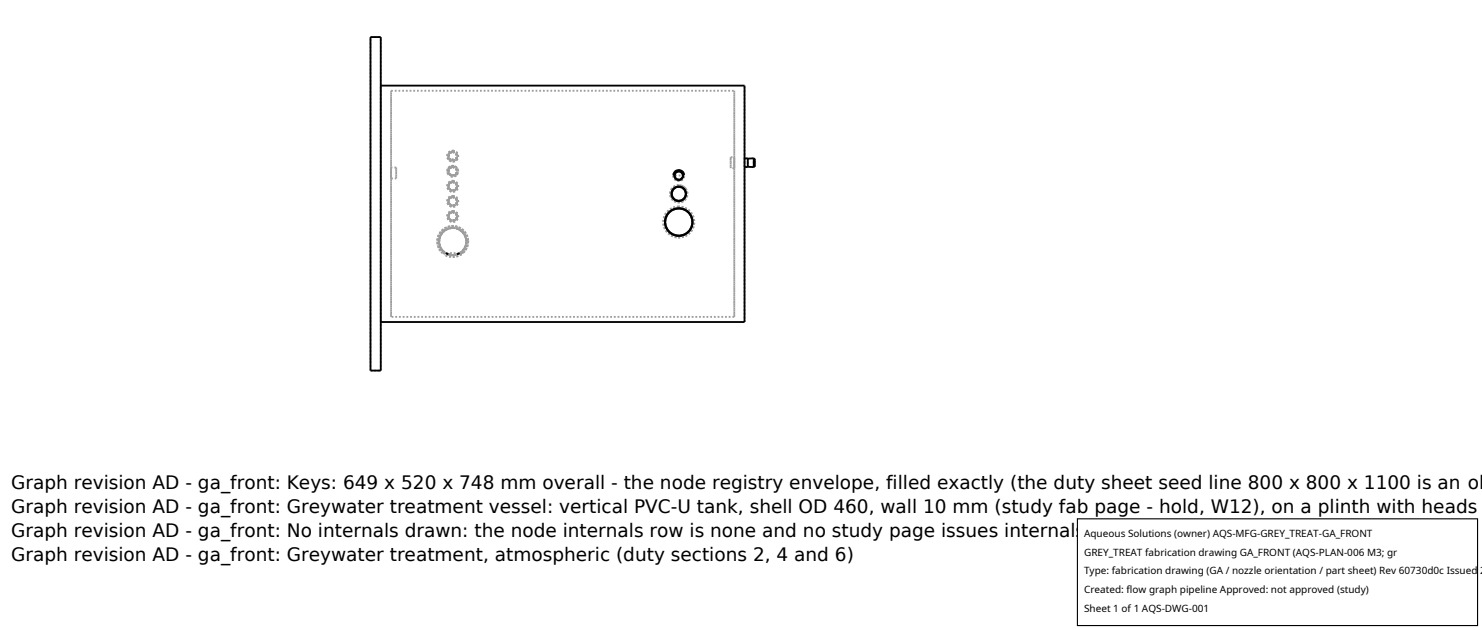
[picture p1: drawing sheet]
<svg xmlns="http://www.w3.org/2000/svg" width="212mm" height="90mm" viewBox="0 0 212 90" stroke-linecap="round" stroke-linejoin="round" font-family="sans-serif">
<defs><g id="words">
<g font-size="2.6">
<text x="1.6" y="69.8">Graph revision AD - ga_front: Keys: 649 x 520 x 748 mm overall - the node registry envelope, filled exactly (the duty sheet seed line 800 x 800 x 1100 is an ol</text>
<text x="1.6" y="73.3">Graph revision AD - ga_front: Greywater treatment vessel: vertical PVC-U tank, shell OD 460, wall 10 mm (study fab page - hold, W12), on a plinth with heads</text>
<text x="1.6" y="76.7">Graph revision AD - ga_front: No internals drawn: the node internals row is none and no study page issues internals for this unit (W12)</text>
<text x="1.6" y="80.2">Graph revision AD - ga_front: Greywater treatment, atmospheric (duty sections 2, 4 and 6)</text>
</g>
<g font-size="1.4">
<text x="154.8" y="76.6">Aqueous Solutions (owner) AQS-MFG-GREY_TREAT-GA_FRONT</text>
<text x="154.8" y="79.3">GREY_TREAT fabrication drawing GA_FRONT (AQS-PLAN-006 M3; gr</text>
<text x="154.8" y="82">Type: fabrication drawing (GA / nozzle orientation / part sheet) Rev 60730d0c Issued 2</text>
<text x="154.8" y="84.7">Created: flow graph pipeline Approved: not approved (study)</text>
<text x="154.8" y="87.4">Sheet 1 of 1 AQS-DWG-001</text>
</g>
</g></defs>
<g fill="none" stroke="#a0a0a0" stroke-width=".26" stroke-dasharray=".3 .3" stroke-linecap="butt">
<path d="M52.9 5.3h1.5M54.4 12.2v33.8M55.9 13h49M55.9 13v32.2M104.9 13v32.2M55.9 23.9v1.6M55.9 25.5v-1.6M55.9 25.5h.7M56.6 23.9v1.6M56.6 25.5v-1.6M56.6 23.9h-.7M62.7 34.4h-.3"/>
<path d="M62.7 34.4l.2-.7 .4-.7 .6-.3 .7-.2 .8 .2 .6 .4 .4 .6 .2 .7M63.2 36.1l-.6-.8-.2-.9M63.7 36.1l-.5-.3-.3-.4-.2-1 .4-1 .3-.4 .5-.3M63.8 32.7l-.5 .3-.4 .5-.2 .6v.5l.1 .5 .3 .6 .4 .4 .5 .2M63.9 32.7h-.1M64 22.7l-.1-.3 .1-.5 .2-.3 .5-.1M64 36.3h-.6M64.1 25l-.2-.4v-.4l.3-.4 .4-.1 .5 .1 .3 .3v.5l-.2 .4M64.4 25h-.3M64.4 25h.5M64.4 25l-.3-.3v-.4l.2-.3 .4-.1M64.7 32.6l-.8 .1"/>
<path d="M64.7 30.3l-.5 .2-.1 .4 .1 .4 .5 .2 .4-.2 .2-.4-.2-.5-.4-.1M64.7 28.1l-.5 .2-.2 .5 .2 .4 .5 .2 .4-.2 .2-.4-.2-.5-.4-.2M64.7 26l-.5 .2-.1 .4 .1 .4 .4 .2 .5-.1 .2-.5-.2-.4-.4-.2M64.7 32.5l.7 .1 .6 .4 .5 .6 .1 .8-.1 .8-.4 .7-.7 .4-.7 .2-.8-.2-.6-.4-.5-.6-.1-.8 .1-.8 .4-.6 .7-.4 .8-.2M64.7 30.3l.4 .1 .2 .5-.2 .4-.4 .2-.5-.1-.2-.5 .2-.4 .5-.2M64.7 28.1l.4 .2 .2 .4-.2 .5-.4 .2-.5-.2-.2-.4 .2-.5 .5-.2M64.7 26l.4 .2 .2 .4-.2 .4-.4 .2-.5-.1-.2-.5 .2-.4 .5-.2M64.7 23.9l.3 .1 .2 .3v.4l-.3 .3M64.7 23.8l.4 .2 .2 .4-.2 .5-.4 .2-.5-.2-.2-.4 .2-.5 .5-.2M64.7 21.5l.3 .1 .3 .3 .1 .4-.1 .4M64.7 21.5l.5 .2 .2 .6-.2 .5-.5 .3-.6-.2-.2-.6 .2-.5 .6-.3M64.7 32.6l.7 .1 .6 .4 .4 .6 .2 .7-.1 .8-.5 .6-.6 .5-.7 .1-.8-.1-.6-.5-.4-.6-.2-.7 .2-.8 .4-.6 .6-.4 .8-.1"/>
<path d="M64.7 30.3l.4 .2 .1 .4-.1 .4-.5 .2-.4-.2-.1-.4 .1-.4 .5-.2M64.7 28.2l.4 .1 .1 .5-.1 .4-.5 .1-.4-.1-.1-.5 .1-.4 .5-.1M64.7 26l.4 .2 .1 .4-.1 .4-.5 .2-.4-.2-.1-.4 .2-.4 .4-.2M64.7 23.9l.4 .1 .1 .4-.1 .4-.4 .2-.4-.1-.2-.4 .1-.4 .5-.2M64.7 21.7l.4 .2 .1 .4-.1 .4-.5 .2-.4-.2-.1-.4 .1-.4 .5-.2M64.7 21.7l.4 .1 .2 .5-.2 .4-.4 .2-.5-.1-.2-.5 .2-.4 .5-.2M64.7 30.1l.5 .2 .2 .6-.2 .5-.5 .3-.6-.2-.2-.6 .2-.5 .6-.3M64.7 28l.5 .2 .2 .5-.2 .6-.5 .2-.6-.2-.2-.5 .2-.6 .6-.2M64.7 25.8l.5 .2 .2 .6-.2 .5-.5 .3-.6-.2-.2-.6 .2-.5 .6-.3M64.7 30.1l.5 .3 .2 .5-.2 .5-.5 .3-.6-.2-.2-.6 .2-.5 .6-.3M65.1 25.1h-.9M65.1 25.1l-.4 .1-.5-.1"/>
<path d="M65.2 25l.2-.4v-.5l-.3-.3-.4-.1-.4 .1-.3 .3-.1 .5 .2 .4M65.2 25h-.3M65.3 36.3l.5-.2 .4-.5 .3-.5 .1-.5v-.5l-.2-.6-.4-.5-.4-.3M65.3 36.3l-.6 .1-.7-.1M65.3 22.7h-1.3M65.3 22.7l-.3 .3-.3 .1-.4-.1-.3-.3M65.4 32.7l-.7-.1M65.4 32.7l.5 .3 .4 .4 .3 1-.1 .5-.1 .5-.8 .7M65.6 32.7h-.2M65.6 32.7l.5 .4 .3 .5 .2 .7v.6l-.3 .7-.4 .4-.6 .4-.6 .1-.7-.1-.6-.4-.4-.4-.3-.7v-.7l.2-.6 .3-.5 .6-.4M65.9 36.3h-.6M65.9 36.3l-.6 .3-.6 .1-.7-.1-.6-.3"/>
<path d="M66.1 36.1h-2.9M66.1 36.1l.5-.5 .2-.6 .1-.6-.1-.6-.3-.6-.5-.5-.6-.3-.7-.1h-.6l-.7 .3-.4 .5-.4 .5-.1 .7v.7l.3 .6 .4 .5M66.6 34.4l-.2-.7-.4-.6-.6-.4-.7-.1-.7 .1-.7 .4-.4 .6-.2 .7M66.9 34.4l-.2 .9-.6 .8M66.9 34.4h-.3M66.9 34.4l-.2-.8-.5-.7-.7-.5-.8-.1-.8 .1-.8 .5-.4 .6-.3 .9M95.2 32.7l.8 .7 .9 .3 1-.3 .8-.7M95.3 32.7h-.1M95.3 32.7l-.3-1 .2-.9 .4-.4 .4-.4 .9-.2M95.3 32.7l.7 .7 .9 .2 1-.2 .7-.7M96 26.9l-.3 .7 .1 .6 .5 .5 .6 .2 .7-.2 .5-.5 .1-.6-.3-.7M96.2 25.1l.2 .5 .5 .2 .6-.2 .2-.5"/>
<path d="M96.2 25l.2-.5 .5-.2 .6 .2 .2 .5M96.3 26.9h-.3M96.3 26.9l-.3 .5v.6l.4 .5 .5 .2 .6-.2 .4-.4v-.6l-.3-.6M96.4 25h-.1M96.9 26.6l.8 .3 .2 .4 .1 .3-.1 .4-.2 .4-.3 .2-.5 .1-.3-.1-.4-.2-.2-.3-.1-.4 .1-.4 .2-.3 .3-.3 .4-.1M96.9 29.8l1 .2 .7 .7 .2 .5 .1 .6-.3 .9M96.9 24.5l-.3 .1-.2 .4M96.9 24.4l-.4 .2-.2 .5 .2 .4 .4 .2 .5-.2 .2-.4-.2-.5-.5-.2M96.9 26.6l-.3 .1-.4 .3-.2 .3-.1 .4 .1 .4 .2 .3 .3 .2 .4 .1 .4-.1 .4-.2 .2-.3 .1-.4-.1-.4-.2-.3-.3-.3-.5-.1M96.9 29.7l-.7 .2-.6 .4-.5 .6-.1 .8 .1 .8 .4 .6 .7 .4 .7 .2 .8-.2 .6-.4 .5-.6 .1-.8-.1-.7-.4-.7-.7-.4-.8-.2M96.9 24.5l-.4 .1-.1 .5 .1 .4 .4 .1 .5-.1 .1-.4-.1-.4-.5-.2M96.9 26.7l-.6 .3-.2 .2-.1 .5 .2 .6 .3 .3 .4 .1 .4-.1 .3-.2 .3-.7v-.4l-.3-.3-.3-.2-.4-.1"/>
<path d="M96.9 29.8l-.7 .1-.6 .4-.4 .7-.2 .7 .2 .8 .4 .6 .6 .4 .7 .1 .8-.1 .6-.4 .4-.6 .2-.8-.2-.7-.4-.7-.6-.4-.8-.1M96.9 26.4l-.5 .2-.4 .3M96.9 29.7l.8 .2 .6 .4 .5 .6 .1 .8-.1 .7-.5 .7-.7 .4-.7 .1-.8-.1-.6-.4-.4-.7-.1-.8 .2-.7 .4-.6 .6-.4 .7-.2M96.9 26.4l-.4 .1-.4 .3-.3 .4-.1 .5 .1 .4 .3 .5 .4 .2 .4 .1 .5-.1 .4-.2 .3-.4 .1-.5-.1-.5-.3-.4-.4-.3-.5-.1M96.9 29.5l-.8 .2-.7 .4-.5 .8-.2 .8 .2 .8 .5 .8 .7 .4 .8 .2 .9-.1 .7-.5 .5-.7 .2-.8-.2-.9-.5-.7-.7-.5-.9-.2M97.5 25l-.1 .4-.4 .3-.5-.2-.1-.5M97.5 25l-.2-.4-.4-.1M97.6 25h-.1M97.6 26.9l.3 .5v.7l-.4 .4-.5 .2-.6-.2-.4-.5v-.5l.3-.6M97.7 25.1h-1.5M97.9 26.9h-.3M97.9 26.9l-.4-.3-.6-.2"/>
<path d="M98.7 32.7l-.8 .7-.9 .3-1-.3-.8-.7M98.7 32.7h-.1M104.4 22.5v1.5M104.4 24v-1.5M104.4 22.5h.5M104.9 22.5v1.5M104.9 24v-1.5M104.9 24h-.5M106.3 22.6v1.2M106.3 23.8v-1.2M106.8 23.9v-1.3M106.8 22.7v1.1"/>
<path d="M106.8 23.8v-1.1M107.7 23.9v-1.3M107.7 22.7v1.1M107.7 23.8v-1.1M107.8 23.8v-1.1M52.9 52.9h1.5M52.9 52.9v-47.6M54.4 52.9v-47.6M54.4 46v-33.8M55.9 45.2v-32.2M104.9 45.2v-32.2M104.9 45.2h-49"/>
<path d="M106.3 46v-33.8"/>
</g>
<g fill="none" stroke="#000" stroke-width=".26">
<path d="M52.9 5.3h1.5v47.6h-1.5zM54.4 12.2h51.9v33.8h-51.9M63.7 36.1l.3 .2M65.6 36.1l-.3 .2M96.3 25h-.1l.2-.5 .5-.2 .6 .2 .2 .5h-.1M106.3 22.6h.5v1.3l-.5-.1M106.8 22.7l.9-.1v1.3l-.9-.1M107.7 22.7h.1v1.1h-.1"/>
<circle cx="96.9" cy="25.1" r=".63"/>
<circle cx="96.9" cy="27.7" r=".99"/>
<circle cx="96.9" cy="27.7" r="1.04"/>
<circle cx="96.9" cy="31.7" r="1.98"/>
<circle cx="96.9" cy="31.7" r="1.93"/>
<circle cx="96.9" cy="25.1" r=".58"/>
</g>
<path d="M153.9 74.1h57.1v15.2h-57.1z" fill="#fff" stroke="#000" stroke-width=".16"/>
<use href="#words"/>
</svg>
